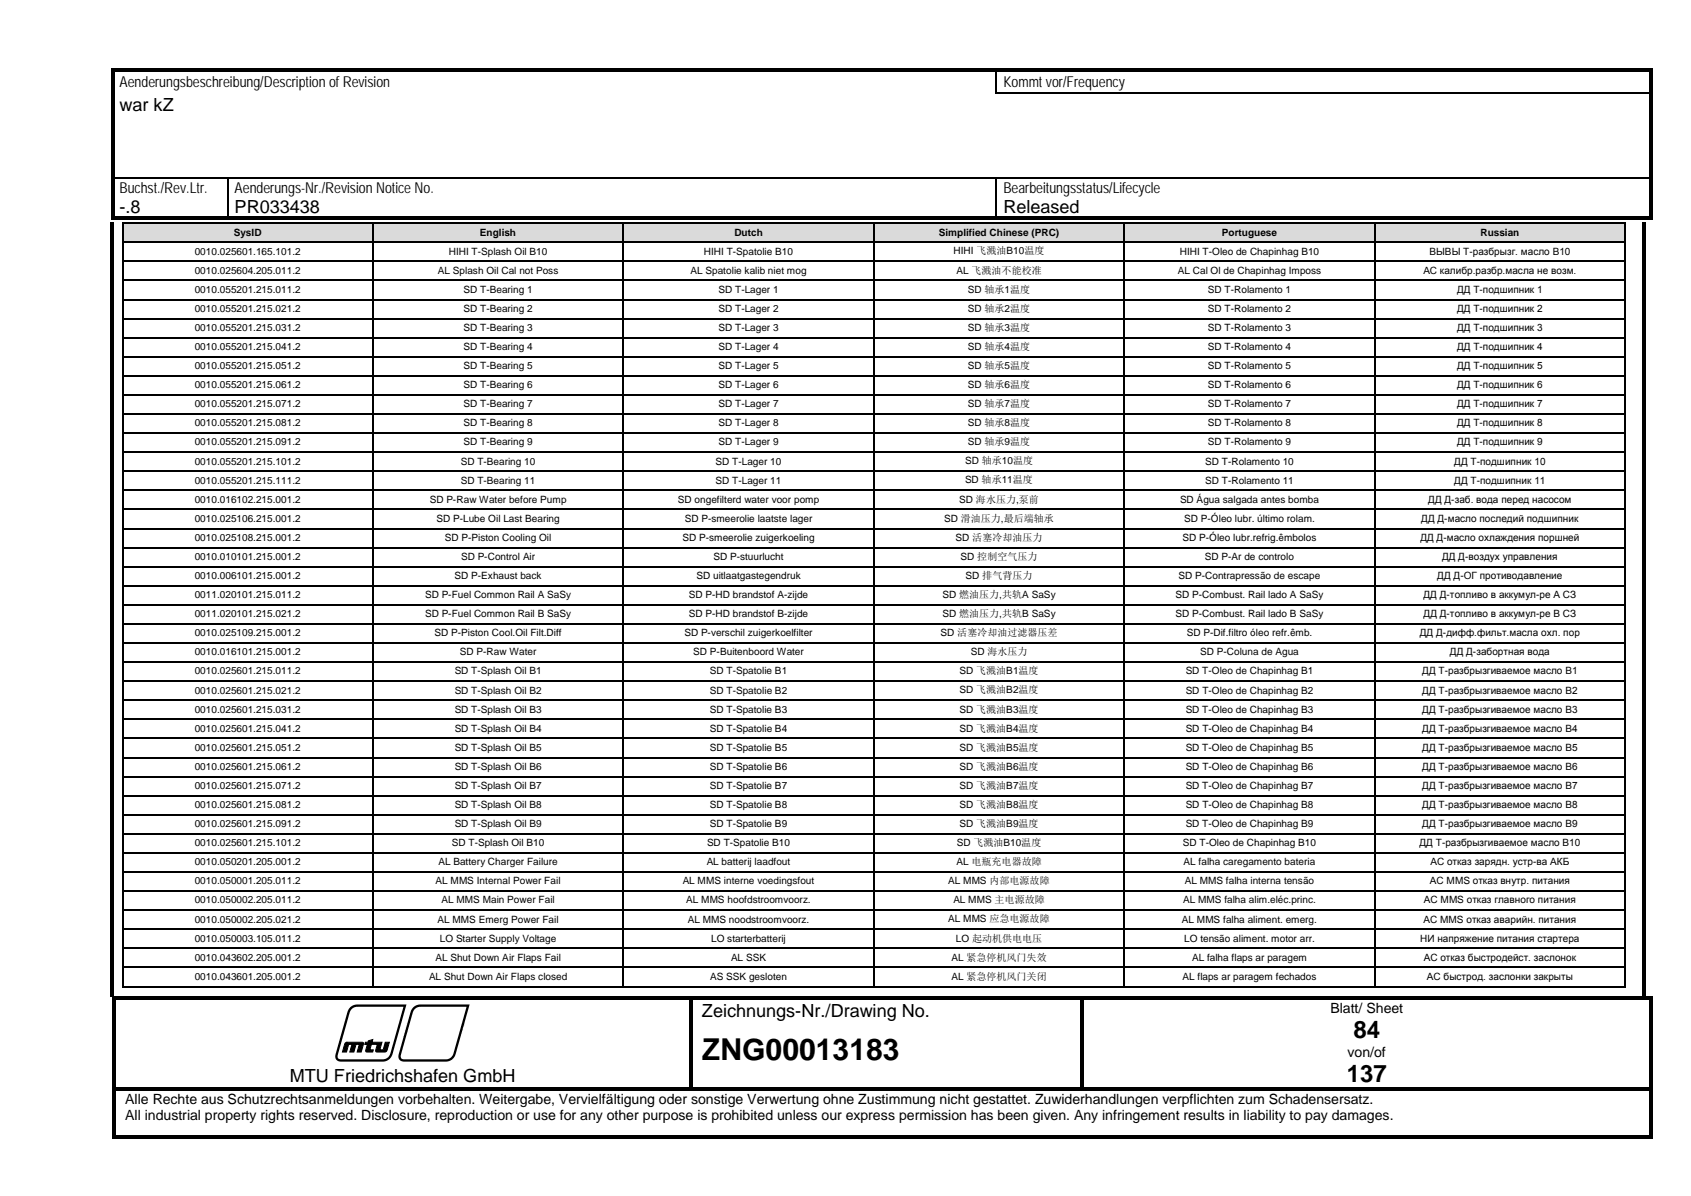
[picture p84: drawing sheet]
<svg xmlns="http://www.w3.org/2000/svg" width="297mm" height="210mm" viewBox="0 0 297 210" stroke-linecap="round" stroke-linejoin="round" font-family="sans-serif">
<defs><g id="words">
<text font-size="5.3" x="123.3" y="186.2">ZNG00013183</text>
<g font-size="4.2">
<text x="237.7" y="182.4">84</text>
<text x="236.5" y="190.1">137</text>
</g>
<g font-size="3.2">
<text x="21" y="19.5">war kZ</text>
<text x="21" y="37.4">-.8</text>
<text x="41.2" y="37.4">PR033438</text>
<text x="176.2" y="37.4">Released</text>
<text x="123.3" y="178.5">Zeichnungs-Nr./Drawing No.</text>
<text x="50.9" y="190">MTU Friedrichshafen GmbH</text>
</g>
<g font-size="2.6">
<text x="21" y="15.3">Aenderungsbeschreibung/Descriptionof Revision</text>
<text x="176.2" y="15.3">Kommt vor/Frequency</text>
<text x="21" y="33.9">Buchst./Rev.Ltr.</text>
<text x="41.2" y="33.9">Aenderungs-Nr./RevisionNotice No.</text>
<text x="176.2" y="33.9">Bearbeitungsstatus/Lifecycle</text>
</g>
<g font-size="2.5">
<text x="233.7" y="177.8">Blatt/ Sheet</text>
<text x="236.7" y="185.5">von/of</text>
<text x="22" y="193.8">Alle Rechte aus Schutzrechtsanmeldungen vorbehalten. Weitergabe, Vervielfältigung oder sonstige Verwertung ohne Zustimmung nicht gestattet. Zuwiderhandlungen verpflichten zum Schadensersatz.</text>
<text x="22" y="196.6">All industrial property rights reserved. Disclosure, reproduction or use for any other purpose is prohibited unless our express permission has been given. Any infringement results in liability to pay damages.</text>
</g>
<g font-size="1.8">
<text x="41.1" y="41.4">SysID</text>
<text x="84.3" y="41.4">English</text>
<text x="129" y="41.4">Dutch</text>
<text x="164.9" y="41.4">Simplified Chinese (PRC)</text>
<text x="214.6" y="41.4">Portuguese</text>
<text x="260" y="41.4">Russian</text>
<text x="34.2" y="44.7">0010.025601.165.101.2</text>
<text x="78.8" y="44.7">HIHI T-Splash Oil B10</text>
<text x="123.6" y="44.7">HIHI T-Spatolie B10</text>
<text x="167.5" y="44.7">HIHI 飞溅油B10温度</text>
<text x="207.2" y="44.7">HIHI T-Oleo de Chapinhag B10</text>
<text x="251.1" y="44.7">ВЫВЫ Т-разбрызг. масло В10</text>
<text x="34.2" y="48">0010.025604.205.011.2</text>
<text x="34.2" y="51.4">0010.055201.215.011.2</text>
<text x="76.9" y="48">AL Splash Oil Cal not Poss</text>
<text x="81.4" y="51.4">SD T-Bearing 1</text>
<text x="121.3" y="48">AL Spatolie kalib niet mog</text>
<text x="126.2" y="51.4">SD T-Lager 1</text>
<text x="168" y="48">AL 飞溅油不能校准</text>
<text x="170" y="51.4">SD 轴承1温度</text>
<text x="206.9" y="48">AL Cal Ol de Chapinhag Imposs</text>
<text x="212.2" y="51.4">SD T-Rolamento 1</text>
<text x="250" y="48">АС калибр.разбр.масла не возм.</text>
<text x="255.9" y="51.4">ДД Т-подшипник 1</text>
<text x="34.2" y="54.8">0010.055201.215.021.2</text>
<text x="34.2" y="58.1">0010.055201.215.031.2</text>
<text x="81.4" y="58.1">SD T-Bearing 3</text>
<text x="81.4" y="54.8">SD T-Bearing 2</text>
<text x="126.2" y="58.1">SD T-Lager 3</text>
<text x="126.2" y="54.8">SD T-Lager 2</text>
<text x="170" y="58.1">SD 轴承3温度</text>
<text x="170" y="54.7">SD 轴承2温度</text>
<text x="212.2" y="58.1">SD T-Rolamento 3</text>
<text x="212.2" y="54.8">SD T-Rolamento 2</text>
<text x="255.9" y="58.1">ДД Т-подшипник 3</text>
<text x="255.9" y="54.8">ДД Т-подшипник 2</text>
<text x="34.2" y="61.5">0010.055201.215.041.2</text>
<text x="34.2" y="64.8">0010.055201.215.051.2</text>
<text x="81.4" y="64.8">SD T-Bearing 5</text>
<text x="81.4" y="61.5">SD T-Bearing 4</text>
<text x="126.2" y="64.8">SD T-Lager 5</text>
<text x="126.2" y="61.5">SD T-Lager 4</text>
<text x="170" y="64.8">SD 轴承5温度</text>
<text x="170" y="61.4">SD 轴承4温度</text>
<text x="212.2" y="64.8">SD T-Rolamento 5</text>
<text x="212.2" y="61.5">SD T-Rolamento 4</text>
<text x="255.9" y="64.8">ДД Т-подшипник 5</text>
<text x="255.9" y="61.5">ДД Т-подшипник 4</text>
<text x="34.2" y="68.2">0010.055201.215.061.2</text>
<text x="34.2" y="71.5">0010.055201.215.071.2</text>
<text x="81.4" y="71.5">SD T-Bearing 7</text>
<text x="81.4" y="68.2">SD T-Bearing 6</text>
<text x="126.2" y="71.5">SD T-Lager 7</text>
<text x="126.2" y="68.2">SD T-Lager 6</text>
<text x="170" y="71.5">SD 轴承7温度</text>
<text x="170" y="68.1">SD 轴承6温度</text>
<text x="212.2" y="71.5">SD T-Rolamento 7</text>
<text x="212.2" y="68.2">SD T-Rolamento 6</text>
<text x="255.9" y="71.5">ДД Т-подшипник 7</text>
<text x="255.9" y="68.2">ДД Т-подшипник 6</text>
<text x="34.2" y="74.9">0010.055201.215.081.2</text>
<text x="81.4" y="74.9">SD T-Bearing 8</text>
<text x="126.2" y="74.9">SD T-Lager 8</text>
<text x="170" y="74.8">SD 轴承8温度</text>
<text x="212.2" y="74.9">SD T-Rolamento 8</text>
<text x="255.9" y="74.9">ДД Т-подшипник 8</text>
<text x="34.2" y="78.2">0010.055201.215.091.2</text>
<text x="34.2" y="81.6">0010.055201.215.101.2</text>
<text x="80.9" y="81.6">SD T-Bearing 10</text>
<text x="81.4" y="78.2">SD T-Bearing 9</text>
<text x="125.7" y="81.6">SD T-Lager 10</text>
<text x="126.2" y="78.2">SD T-Lager 9</text>
<text x="169.5" y="81.6">SD 轴承10温度</text>
<text x="170" y="78.2">SD 轴承9温度</text>
<text x="211.7" y="81.6">SD T-Rolamento 10</text>
<text x="212.2" y="78.2">SD T-Rolamento 9</text>
<text x="255.4" y="81.6">ДД Т-подшипник 10</text>
<text x="255.9" y="78.2">ДД Т-подшипник 9</text>
<text x="34.2" y="84.9">0010.055201.215.111.2</text>
<text x="34.2" y="88.3">0010.016102.215.001.2</text>
<text x="75.5" y="88.3">SD P-Raw Water before Pump</text>
<text x="80.9" y="84.9">SD T-Bearing 11</text>
<text x="119.1" y="88.3">SD ongefilterd water voor pomp</text>
<text x="125.7" y="84.9">SD T-Lager 11</text>
<text x="168.5" y="88.2">SD 海水压力,泵前</text>
<text x="169.5" y="84.9">SD 轴承11温度</text>
<text x="207.3" y="88.3">SD Água salgada antes bomba</text>
<text x="211.7" y="84.9">SD T-Rolamento 11</text>
<text x="250.9" y="88.3">ДД Д-заб. вода перед насосом</text>
<text x="255.4" y="84.9">ДД Т-подшипник 11</text>
<text x="34.2" y="91.6">0010.025106.215.001.2</text>
<text x="34.2" y="95">0010.025108.215.001.2</text>
<text x="76.7" y="91.6">SD P-Lube Oil Last Bearing</text>
<text x="78.1" y="95">SD P-Piston Cooling Oil</text>
<text x="119.9" y="95">SD P-smeerolie zuigerkoeling</text>
<text x="120.3" y="91.6">SD P-smeerolie laatste lager</text>
<text x="165.8" y="91.6">SD 滑油压力,最后端轴承</text>
<text x="167.9" y="95">SD 活塞冷却油压力</text>
<text x="207.7" y="95">SD P-Óleo lubr.refrig.êmbolos</text>
<text x="208" y="91.6">SD P-Óleo lubr. último rolam.</text>
<text x="249.5" y="95">ДД Д-масло охлаждения поршней</text>
<text x="249.6" y="91.6">ДД Д-масло последий подшипник</text>
<text x="34.2" y="98.3">0010.010101.215.001.2</text>
<text x="34.2" y="101.7">0010.006101.215.001.2</text>
<text x="79.8" y="101.7">SD P-Exhaust back</text>
<text x="81" y="98.3">SD P-Control Air</text>
<text x="122.3" y="101.7">SD uitlaatgastegendruk</text>
<text x="125.3" y="98.3">SD P-stuurlucht</text>
<text x="168.7" y="98.3">SD 控制空气压力</text>
<text x="169.6" y="101.7">SD 排气背压力</text>
<text x="207" y="101.7">SD P-Contrapressão de escape</text>
<text x="211.6" y="98.3">SD P-Ar de controlo</text>
<text x="252.5" y="101.7">ДД Д-ОГ противодавление</text>
<text x="253.3" y="98.3">ДД Д-воздух управления</text>
<text x="34.2" y="105">0011.020101.215.011.2</text>
<text x="74.7" y="105">SD P-Fuel Common Rail A SaSy</text>
<text x="121" y="105">SD P-HD brandstof A-zijde</text>
<text x="165.5" y="105">SD 燃油压力,共轨A SaSy</text>
<text x="206.5" y="105">SD P-Combust. Rail lado A SaSy</text>
<text x="250" y="105">ДД Д-топливо в аккумул-ре А СЗ</text>
<text x="34.2" y="108.4">0011.020101.215.021.2</text>
<text x="34.2" y="111.7">0010.025109.215.001.2</text>
<text x="74.7" y="108.4">SD P-Fuel Common Rail B SaSy</text>
<text x="76.3" y="111.7">SD P-Piston Cool.Oil Filt.Diff</text>
<text x="120.2" y="111.7">SD P-verschil zuigerkoelfilter</text>
<text x="121" y="108.4">SD P-HD brandstof B-zijde</text>
<text x="165.2" y="111.7">SD 活塞冷却油过滤器压差</text>
<text x="165.5" y="108.4">SD 燃油压力,共轨B SaSy</text>
<text x="206.5" y="108.4">SD P-Combust. Rail lado B SaSy</text>
<text x="208.4" y="111.7">SD P-Dif.filtro óleo refr.êmb.</text>
<text x="249.4" y="111.7">ДД Д-дифф.фильт.масла охл. пор</text>
<text x="250" y="108.4">ДД Д-топливо в аккумул-ре В СЗ</text>
<text x="34.2" y="115.1">0010.016101.215.001.2</text>
<text x="34.2" y="118.4">0010.025601.215.011.2</text>
<text x="79.9" y="118.4">SD T-Splash Oil B1</text>
<text x="80.8" y="115.1">SD P-Raw Water</text>
<text x="121.8" y="115.1">SD P-Buitenboord Water</text>
<text x="124.7" y="118.4">SD T-Spatolie B1</text>
<text x="168.5" y="118.4">SD 飞溅油B1温度</text>
<text x="170.5" y="115.1">SD 海水压力</text>
<text x="208.3" y="118.4">SD T-Oleo de Chapinhag B1</text>
<text x="210.8" y="115.1">SD P-Coluna de Agua</text>
<text x="249.8" y="118.4">ДД Т-разбрызгиваемое масло В1</text>
<text x="254.7" y="115.1">ДД Д-забортная вода</text>
<text x="34.2" y="121.8">0010.025601.215.021.2</text>
<text x="34.2" y="125.1">0010.025601.215.031.2</text>
<text x="79.9" y="121.8">SD T-Splash Oil B2</text>
<text x="79.9" y="125.1">SD T-Splash Oil B3</text>
<text x="124.7" y="125.1">SD T-Spatolie B3</text>
<text x="124.7" y="121.8">SD T-Spatolie B2</text>
<text x="168.5" y="125.1">SD 飞溅油B3温度</text>
<text x="168.5" y="121.8">SD 飞溅油B2温度</text>
<text x="208.3" y="125.1">SD T-Oleo de Chapinhag B3</text>
<text x="208.3" y="121.8">SD T-Oleo de Chapinhag B2</text>
<text x="249.8" y="125.1">ДД Т-разбрызгиваемое масло В3</text>
<text x="249.8" y="121.8">ДД Т-разбрызгиваемое масло В2</text>
<text x="34.2" y="128.5">0010.025601.215.041.2</text>
<text x="34.2" y="131.8">0010.025601.215.051.2</text>
<text x="79.9" y="128.5">SD T-Splash Oil B4</text>
<text x="79.9" y="131.8">SD T-Splash Oil B5</text>
<text x="124.7" y="131.8">SD T-Spatolie B5</text>
<text x="124.7" y="128.5">SD T-Spatolie B4</text>
<text x="168.5" y="131.8">SD 飞溅油B5温度</text>
<text x="168.5" y="128.5">SD 飞溅油B4温度</text>
<text x="208.3" y="131.8">SD T-Oleo de Chapinhag B5</text>
<text x="208.3" y="128.5">SD T-Oleo de Chapinhag B4</text>
<text x="249.8" y="131.8">ДД Т-разбрызгиваемое масло В5</text>
<text x="249.8" y="128.5">ДД Т-разбрызгиваемое масло В4</text>
<text x="34.2" y="135.2">0010.025601.215.061.2</text>
<text x="79.9" y="135.2">SD T-Splash Oil B6</text>
<text x="124.7" y="135.2">SD T-Spatolie B6</text>
<text x="168.5" y="135.2">SD 飞溅油B6温度</text>
<text x="208.3" y="135.2">SD T-Oleo de Chapinhag B6</text>
<text x="249.8" y="135.2">ДД Т-разбрызгиваемое масло В6</text>
<text x="34.2" y="138.5">0010.025601.215.071.2</text>
<text x="34.2" y="141.9">0010.025601.215.081.2</text>
<text x="79.9" y="141.9">SD T-Splash Oil B8</text>
<text x="79.9" y="138.5">SD T-Splash Oil B7</text>
<text x="124.7" y="138.5">SD T-Spatolie B7</text>
<text x="124.7" y="141.9">SD T-Spatolie B8</text>
<text x="168.5" y="138.5">SD 飞溅油B7温度</text>
<text x="168.5" y="141.9">SD 飞溅油B8温度</text>
<text x="208.3" y="138.5">SD T-Oleo de Chapinhag B7</text>
<text x="208.3" y="141.9">SD T-Oleo de Chapinhag B8</text>
<text x="249.8" y="138.5">ДД Т-разбрызгиваемое масло В7</text>
<text x="249.8" y="141.9">ДД Т-разбрызгиваемое масло В8</text>
<text x="34.2" y="145.2">0010.025601.215.091.2</text>
<text x="34.2" y="148.6">0010.025601.215.101.2</text>
<text x="79.4" y="148.6">SD T-Splash Oil B10</text>
<text x="79.9" y="145.2">SD T-Splash Oil B9</text>
<text x="124.2" y="148.6">SD T-Spatolie B10</text>
<text x="124.7" y="145.2">SD T-Spatolie B9</text>
<text x="168" y="148.6">SD 飞溅油B10温度</text>
<text x="168.5" y="145.2">SD 飞溅油B9温度</text>
<text x="207.8" y="148.6">SD T-Oleo de Chapinhag B10</text>
<text x="208.3" y="145.2">SD T-Oleo de Chapinhag B9</text>
<text x="249.3" y="148.6">ДД Т-разбрызгиваемое масло В10</text>
<text x="249.8" y="145.2">ДД Т-разбрызгиваемое масло В9</text>
<text x="34.2" y="152">0010.050201.205.001.2</text>
<text x="34.2" y="155.3">0010.050001.205.011.2</text>
<text x="76.5" y="155.3">AL MMS Internal Power Fail</text>
<text x="77" y="152">AL Battery Charger Failure</text>
<text x="119.9" y="155.3">AL MMS interne voedingsfout</text>
<text x="124.1" y="152">AL batterij laadfout</text>
<text x="166.6" y="155.3">AL MMS 内部电源故障</text>
<text x="168" y="151.9">AL 电瓶充电器故障</text>
<text x="207.9" y="152">AL falha caregamento bateria</text>
<text x="208.1" y="155.3">AL MMS falha interna tensão</text>
<text x="251.2" y="155.3">АС MMS отказ внутр. питания</text>
<text x="251.2" y="152">АС отказ зарядн. устр-ва АКБ</text>
<text x="34.2" y="158.6">0010.050002.205.011.2</text>
<text x="77.6" y="158.6">AL MMS Main Power Fail</text>
<text x="120.5" y="158.6">AL MMS hoofdstroomvoorz.</text>
<text x="166.6" y="162">AL MMS 应急电源故障</text>
<text x="167.4" y="158.6">AL MMS 主电源故障</text>
<text x="207.8" y="158.6">AL MMS falha alim.eléc.princ.</text>
<text x="250.1" y="158.6">АС MMS отказ главного питания</text>
<text x="34.2" y="162">0010.050002.205.021.2</text>
<text x="34.2" y="165.4">0010.050003.105.011.2</text>
<text x="76.9" y="162">AL MMS Emerg Power Fail</text>
<text x="77.3" y="165.4">LO Starter Supply Voltage</text>
<text x="120.8" y="162">AL MMS noodstroomvoorz.</text>
<text x="124.9" y="165.4">LO starterbatterij</text>
<text x="167.9" y="165.3">LO 起动机供电电压</text>
<text x="207.6" y="162">AL MMS falha aliment. emerg.</text>
<text x="208" y="165.4">LO tensão aliment. motor arr.</text>
<text x="249.4" y="165.4">НИ напряжение питания стартера</text>
<text x="250" y="162">АС MMS отказ аварийн. питания</text>
<text x="34.2" y="168.7">0010.043602.205.001.2</text>
<text x="34.2" y="172.1">0010.043601.205.001.2</text>
<text x="75.4" y="172.1">AL Shut Down Air Flaps closed</text>
<text x="76.5" y="168.7">AL Shut Down Air Flaps Fail</text>
<text x="124.7" y="172.1">AS SSK gesloten</text>
<text x="128.4" y="168.7">AL SSK</text>
<text x="167.1" y="172">AL 紧急停机风门关闭</text>
<text x="167.1" y="168.7">AL 紧急停机风门失效</text>
<text x="207.7" y="172.1">AL flaps ar paragem fechados</text>
<text x="209.4" y="168.7">AL falha flaps ar paragem</text>
<text x="250.1" y="168.7">АС отказ быстродейст. заслонок</text>
<text x="250.6" y="172.1">АС быстрод. заслонки закрыты</text>
</g>
</g></defs>
<g fill="#000">
<path d="M19.5 12h.6v.5h-.6z" fill-rule="evenodd"/>
<path d="M19.5 12h.6v.5h-.6z" fill-rule="evenodd"/>
<path d="M19.5 12.5h.6v3.7h-.6z" fill-rule="evenodd"/>
<path d="M19.5 16.2h.6v.3h-.6z" fill-rule="evenodd"/>
<path d="M20.1 12h154.8v.5h-154.8z" fill-rule="evenodd"/>
<path d="M174.9 12h.5v.5h-.5z" fill-rule="evenodd"/>
<path d="M175.4 12h24.6v.5h-24.6z" fill-rule="evenodd"/>
<path d="M200 12h.6v.5h-.6z" fill-rule="evenodd"/>
<path d="M200.6 12h89.2v.5h-89.2z" fill-rule="evenodd"/>
<path d="M289.8 12h.5v.5h-.5z" fill-rule="evenodd"/>
<path d="M289.8 12h.5v.5h-.5z" fill-rule="evenodd"/>
<path d="M289.8 12.5h.5v3.7h-.5z" fill-rule="evenodd"/>
<path d="M289.8 16.2h.5v.3h-.5z" fill-rule="evenodd"/>
<path d="M19.5 16.5h.6v3.7h-.6z" fill-rule="evenodd"/>
<path d="M19.5 20.2h.6v3.6h-.6z" fill-rule="evenodd"/>
<path d="M19.5 23.8h.6v3.7h-.6z" fill-rule="evenodd"/>
<path d="M19.5 27.5h.6v3.6h-.6z" fill-rule="evenodd"/>
<path d="M19.5 31.4h.6v3h-.6z" fill-rule="evenodd"/>
<path d="M19.5 34.4h.6v3.7h-.6z" fill-rule="evenodd"/>
<path d="M19.5 38.1h.6v.5h-.6z" fill-rule="evenodd"/>
<path d="M19.5 38.1h.6v.5h-.6z" fill-rule="evenodd"/>
<path d="M20.1 38.1h19.8v.5h-19.8z" fill-rule="evenodd"/>
<path d="M39.9 38.1h.5v.5h-.5z" fill-rule="evenodd"/>
<path d="M40.4 38.1h134.5v.5h-134.5z" fill-rule="evenodd"/>
<path d="M174.9 38.1h.5v.5h-.5z" fill-rule="evenodd"/>
<path d="M175.4 38.1h114.4v.5h-114.4z" fill-rule="evenodd"/>
<path d="M289.8 16.5h.5v3.7h-.5z" fill-rule="evenodd"/>
<path d="M289.8 20.2h.5v3.6h-.5z" fill-rule="evenodd"/>
<path d="M289.8 23.8h.5v3.7h-.5z" fill-rule="evenodd"/>
<path d="M289.8 27.5h.5v3.6h-.5z" fill-rule="evenodd"/>
<path d="M289.8 31.4h.5v3h-.5z" fill-rule="evenodd"/>
<path d="M289.8 34.4h.5v3.7h-.5z" fill-rule="evenodd"/>
<path d="M289.8 38.1h.5v.5h-.5z" fill-rule="evenodd"/>
<path d="M289.8 38.1h.5v.5h-.5z" fill-rule="evenodd"/>
<path d="M19.8 175h.5v.5h-.5z" fill-rule="evenodd"/>
<path d="M19.8 175h.5v.5h-.5z" fill-rule="evenodd"/>
<path d="M20.3 175h100.8v.5h-100.8z" fill-rule="evenodd"/>
<path d="M121.1 175h.5v.5h-.5z" fill-rule="evenodd"/>
<path d="M121.6 175h68.2v.5h-68.2z" fill-rule="evenodd"/>
<path d="M189.8 175h.6v.5h-.6z" fill-rule="evenodd"/>
<path d="M190.4 175h99.4v.5h-99.4z" fill-rule="evenodd"/>
<path d="M289.8 175h.5v.5h-.5z" fill-rule="evenodd"/>
<path d="M289.8 175h.5v.5h-.5z" fill-rule="evenodd"/>
<path d="M19.8 175.5h.5v15.4h-.5z" fill-rule="evenodd"/>
<path d="M19.8 190.9h.5v.6h-.5z" fill-rule="evenodd"/>
<path d="M19.8 191.5h.5v8h-.5z" fill-rule="evenodd"/>
<path d="M20.3 190.9h100.8v.6h-100.8z" fill-rule="evenodd"/>
<path d="M121.1 175.5h.5v15.4h-.5z" fill-rule="evenodd"/>
<path d="M121.1 190.9h.5v.6h-.5z" fill-rule="evenodd"/>
<path d="M121.6 190.9h68.2v.6h-68.2z" fill-rule="evenodd"/>
<path d="M189.8 175.5h.6v15.4h-.6z" fill-rule="evenodd"/>
<path d="M189.8 190.9h.6v.6h-.6z" fill-rule="evenodd"/>
<path d="M190.4 190.9h99.4v.6h-99.4z" fill-rule="evenodd"/>
<path d="M289.8 175.5h.5v15.4h-.5z" fill-rule="evenodd"/>
<path d="M289.8 190.9h.5v.6h-.5z" fill-rule="evenodd"/>
<path d="M289.8 191.5h.5v8h-.5z" fill-rule="evenodd"/>
<path d="M19.8 199.5h.5v.5h-.5z" fill-rule="evenodd"/>
<path d="M19.8 199.5h.5v.5h-.5z" fill-rule="evenodd"/>
<path d="M20.3 199.5h269.5v.5h-269.5z" fill-rule="evenodd"/>
<path d="M289.8 199.5h.5v.5h-.5z" fill-rule="evenodd"/>
<path d="M289.8 199.5h.5v.5h-.5z" fill-rule="evenodd"/>
</g>
<path d="M175 12.5v3.7M20.1 31.3h19.8M40 31.4v6.7M40.1 31.3h134.8M175 31.4v6.7M175.2 31.3h114.6" fill="none" stroke="#000" stroke-width=".25"/>
<path d="M174.9 16.3h25.1M200.4 16.3h89.4" fill="none" stroke="#000" stroke-width=".34"/>
<g fill="#000">
<path d="M200 16.2h.4v.3h-.4zM19.5 31.1h.6v.3h-.6zM39.9 31.4h.2zM39.9 31.1h.2v.3h-.2zM174.9 31.4h.3zM174.9 31.1h.3v.3h-.3zM289.8 31.1h.5v.3h-.5zM60.6 183.2l.3-.2h2.2a.47 .47 0 0 1 .6 .1 .47 .47 0 0 1 .1 .6l-.4 1h-.7l.4-1.3h-.6l-.3 1.3h-.8l.4-1.3h-.6l-.3 1.3h-.8zM64.2 183h.4l.1-.2 .8-.3-.2 .5h1.8l-.4 1.4h.6l.4-1.4h.7l-.1 .4a1.4 1.4 0 0 1-.7 1.3h-1a.44 .44 0 0 1-.6-.3l.3-1h-1.1l-.2 1h.6l-.1 .3h-.5a.51 .51 0 0 1-.8-.3l.3-1h-.4z"/>
<path d="M61.5 176.9l.6-.4 .6-.1h8.7l-2.4 8.6a2.24 2.24 0 0 1-2.7 1.4h-6.4a1.06 1.06 0 0 1-1-.6 1.06 1.06 0 0 1 .2-1.1l1.9-6.9zM61.8 177.2l-.4 .7-2 7.2a.69 .69 0 0 0 .1 .8 .69 .69 0 0 0 .8 .1h6.9a1.38 1.38 0 0 0 1.4-1.1l2.3-8.1h-8.2z"/>
<path d="M72.6 176.9l.6-.4 .6-.1h8.7l-2.5 8.6a2.21 2.21 0 0 1-2.6 1.4h-6.4a1.06 1.06 0 0 1-1-.6 1.06 1.06 0 0 1 .1-1.1l2-7.1zM72.9 177.2l-.4 .7-2 7.2a.69 .69 0 0 0 .1 .8 .69 .69 0 0 0 .8 .1h6.9a1.38 1.38 0 0 0 1.4-1.1l2.2-8.1h-8.1z"/>
</g>
<path d="M60.6 183.2l.3-.2h2.2a.47 .47 0 0 1 .6 .1 .47 .47 0 0 1 .1 .6l-.4 1h-.7l.4-1.3h-.6l-.3 1.3h-.8l.4-1.3h-.6l-.3 1.3h-.8zM64.2 183h.4l.1-.2 .8-.3-.2 .5h1.8l-.4 1.4h.6l.4-1.4h.7l-.1 .4a1.4 1.4 0 0 1-.7 1.3h-1a.44 .44 0 0 1-.6-.3l.3-1h-1.1l-.2 1h.6l-.1 .3h-.5a.51 .51 0 0 1-.8-.3l.3-1h-.4z" fill="none" stroke="#000" stroke-width=".18"/>
<g fill="#dadada">
<path d="M21.7 39.4h43.6v3h-43.6z" fill-rule="evenodd"/>
<path d="M22.1 39.7h42.9v2.3h-42.9z" fill-rule="evenodd"/>
<path d="M65.7 39.4h43.6v3h-43.6z" fill-rule="evenodd"/>
<path d="M66 39.7h43v2.3h-43z" fill-rule="evenodd"/>
<path d="M109.7 39.4h43.6v3h-43.6z" fill-rule="evenodd"/>
<path d="M110 39.7h43v2.3h-43z" fill-rule="evenodd"/>
<path d="M153.7 39.4h43.6v3h-43.6z" fill-rule="evenodd"/>
<path d="M154 39.7h43v2.3h-43z" fill-rule="evenodd"/>
<path d="M197.7 39.4h43.6v3h-43.6z" fill-rule="evenodd"/>
<path d="M198 39.7h42.9v2.3h-42.9z" fill-rule="evenodd"/>
<path d="M241.7 39.4h43.6v3h-43.6z" fill-rule="evenodd"/>
</g>
<path d="M242 39.7h42.9v2.3h-42.9z" fill="#dadada"/>
<g fill="#000">
<path d="M21.4 39h.3v.4h-.3zM21.4 39h.3v.3h-.3zM65.3 39.3l.4 .1zM65.3 39h.4v.3h-.4zM109.3 39.3l.4 .1zM109.3 39h.4v.3h-.4zM153.3 39.3l.4 .1zM153.3 39h.4v.3h-.4zM197.3 39.3l.4 .1zM197.3 39h.4v.3h-.4zM241.3 39.3l.3 .1zM241.3 39h.3v.3h-.3z"/>
<path d="M285.3 39h.3v.4h-.3zM285.3 39h.3v.3h-.3zM21.4 42.4h.3v.3h-.3zM21.4 45.7h.3v.4h-.3zM21.4 49.1h.3v.3h-.3zM21.4 52.4h.3v.4h-.3zM21.4 55.8h.3v.3h-.3zM21.4 59.1h.3v.4h-.3zM65.3 42.4h.4v.3h-.4zM65.3 45.7h.4v.4h-.4zM65.3 49.1h.4v.3h-.4zM65.3 52.4h.4v.4h-.4z"/>
<path d="M65.3 55.8h.4v.3h-.4zM65.3 59.1h.4v.4h-.4zM109.3 42.4h.4v.3h-.4zM109.3 45.7h.4v.4h-.4zM109.3 49.1h.4v.3h-.4zM109.3 52.4h.4v.4h-.4zM109.3 55.8h.4v.3h-.4zM109.3 59.1h.4v.4h-.4zM153.3 42.4h.4v.3h-.4zM153.3 45.7h.4v.4h-.4zM153.3 49.1h.4v.3h-.4zM153.3 52.4h.4v.4h-.4z"/>
<path d="M153.3 55.8h.4v.3h-.4zM153.3 59.1h.4v.4h-.4zM197.3 42.4h.4v.3h-.4zM197.3 45.7h.4v.4h-.4zM197.3 49.1h.4v.3h-.4zM197.3 52.4h.4v.4h-.4zM197.3 55.8h.4v.3h-.4zM197.3 59.1h.4v.4h-.4zM241.3 42.4h.3v.3h-.3zM241.3 45.7h.3v.4h-.3zM241.3 49.1h.3v.3h-.3zM241.3 52.4h.3v.4h-.3z"/>
<path d="M241.3 55.8h.3v.3h-.3zM241.3 59.1h.3v.4h-.3zM285.3 42.4h.3v.3h-.3zM285.3 45.7h.3v.4h-.3zM285.3 49.1h.3v.3h-.3zM285.3 52.4h.3v.4h-.3zM285.3 55.8h.3v.3h-.3zM285.3 59.1h.3v.4h-.3zM21.4 62.5h.3v.3h-.3zM21.4 65.8h.3v.4h-.3zM21.4 69.2h.3v.3h-.3zM21.4 72.5h.3v.4h-.3z"/>
<path d="M21.4 75.9h.3v.3h-.3zM21.4 79.2h.3v.4h-.3zM65.3 62.5h.4v.3h-.4zM65.3 65.8h.4v.4h-.4zM65.3 69.2h.4v.3h-.4zM65.3 72.5h.4v.4h-.4zM65.3 75.9h.4v.3h-.4zM65.3 79.2h.4v.4h-.4zM109.3 62.5h.4v.3h-.4zM109.3 65.8h.4v.4h-.4zM109.3 69.2h.4v.3h-.4zM109.3 72.5h.4v.4h-.4z"/>
<path d="M109.3 75.9h.4v.3h-.4zM109.3 79.2h.4v.4h-.4zM153.3 62.5h.4v.3h-.4zM153.3 65.8h.4v.4h-.4zM153.3 69.2h.4v.3h-.4zM153.3 72.5h.4v.4h-.4zM153.3 75.9h.4v.3h-.4zM153.3 79.2h.4v.4h-.4zM197.3 62.5h.4v.3h-.4zM197.3 65.8h.4v.4h-.4zM197.3 69.2h.4v.3h-.4zM197.3 72.5h.4v.4h-.4z"/>
<path d="M197.3 75.9h.4v.3h-.4zM197.3 79.2h.4v.4h-.4zM241.3 62.5h.3v.3h-.3zM241.3 65.8h.3v.4h-.3zM241.3 69.2h.3v.3h-.3zM241.3 72.5h.3v.4h-.3zM241.3 75.9h.3v.3h-.3zM241.3 79.2h.3v.4h-.3zM285.3 62.5h.3v.3h-.3zM285.3 65.8h.3v.4h-.3zM285.3 69.2h.3v.3h-.3zM285.3 72.5h.3v.4h-.3z"/>
<path d="M285.3 75.9h.3v.3h-.3zM285.3 79.2h.3v.4h-.3zM21.4 82.6h.3v.4h-.3zM21.4 85.9h.3v.4h-.3zM21.4 89.3h.3v.3h-.3zM21.4 92.6h.3v.4h-.3zM21.4 96h.3v.4h-.3zM21.4 99.3h.3v.4h-.3zM65.3 82.6h.4v.4h-.4zM65.3 85.9h.4v.4h-.4zM65.3 89.3h.4v.3h-.4zM65.3 92.6h.4v.4h-.4z"/>
<path d="M65.3 96h.4v.4h-.4zM65.3 99.3h.4v.4h-.4zM109.3 82.6h.4v.4h-.4zM109.3 85.9h.4v.4h-.4zM109.3 89.3h.4v.3h-.4zM109.3 92.6h.4v.4h-.4zM109.3 96h.4v.4h-.4zM109.3 99.3h.4v.4h-.4zM153.3 82.6h.4v.4h-.4zM153.3 85.9h.4v.4h-.4zM153.3 89.3h.4v.3h-.4zM153.3 92.6h.4v.4h-.4z"/>
<path d="M153.3 96h.4v.4h-.4zM153.3 99.3h.4v.4h-.4zM197.3 82.6h.4v.4h-.4zM197.3 85.9h.4v.4h-.4zM197.3 89.3h.4v.3h-.4zM197.3 92.6h.4v.4h-.4zM197.3 96h.4v.4h-.4zM197.3 99.3h.4v.4h-.4zM241.3 82.6h.3v.4h-.3zM241.3 85.9h.3v.4h-.3zM241.3 89.3h.3v.3h-.3zM241.3 92.6h.3v.4h-.3z"/>
<path d="M241.3 96h.3v.4h-.3zM241.3 99.3h.3v.4h-.3zM285.3 82.6h.3v.4h-.3zM285.3 85.9h.3v.4h-.3zM285.3 89.3h.3v.3h-.3zM285.3 92.6h.3v.4h-.3zM285.3 96h.3v.4h-.3zM285.3 99.3h.3v.4h-.3zM21.4 102.7h.3v.4h-.3zM21.4 106h.3v.4h-.3zM21.4 109.4h.3v.3h-.3zM21.4 112.8h.3v.3h-.3z"/>
<path d="M21.4 116.1h.3v.4h-.3zM21.4 119.4h.3v.4h-.3zM65.3 102.7h.4v.4h-.4zM65.3 106h.4v.4h-.4zM65.3 109.4h.4v.3h-.4zM65.3 112.8h.4v.3h-.4zM65.3 116.1h.4v.4h-.4zM65.3 119.4h.4v.4h-.4zM109.3 102.7h.4v.4h-.4zM109.3 106h.4v.4h-.4zM109.3 109.4h.4v.3h-.4zM109.3 112.8h.4v.3h-.4z"/>
<path d="M109.3 116.1h.4v.4h-.4zM109.3 119.4h.4v.4h-.4zM153.3 102.7h.4v.4h-.4zM153.3 106h.4v.4h-.4zM153.3 109.4h.4v.3h-.4zM153.3 112.8h.4v.3h-.4zM153.3 116.1h.4v.4h-.4zM153.3 119.4h.4v.4h-.4zM197.3 102.7h.4v.4h-.4zM197.3 106h.4v.4h-.4zM197.3 109.4h.4v.3h-.4zM197.3 112.8h.4v.3h-.4z"/>
<path d="M197.3 116.1h.4v.4h-.4zM197.3 119.4h.4v.4h-.4zM241.3 102.7h.3v.4h-.3zM241.3 106h.3v.4h-.3zM241.3 109.4h.3v.3h-.3zM241.3 112.8h.3v.3h-.3zM241.3 116.1h.3v.4h-.3zM241.3 119.4h.3v.4h-.3zM285.3 102.7h.3v.4h-.3zM285.3 106h.3v.4h-.3zM285.3 109.4h.3v.3h-.3zM285.3 112.8h.3v.3h-.3z"/>
<path d="M285.3 116.1h.3v.4h-.3zM285.3 119.4h.3v.4h-.3zM21.4 122.8h.3v.4h-.3zM21.4 126.2h.3v.3h-.3zM21.4 129.5h.3v.4h-.3zM21.4 132.9h.3v.3h-.3zM21.4 136.2h.3v.4h-.3zM21.4 139.6h.3v.3h-.3zM65.3 122.8h.4v.4h-.4zM65.3 126.2h.4v.3h-.4zM65.3 129.5h.4v.4h-.4zM65.3 132.9h.4v.3h-.4z"/>
<path d="M65.3 136.2h.4v.4h-.4zM65.3 139.6h.4v.3h-.4zM109.3 122.8h.4v.4h-.4zM109.3 126.2h.4v.3h-.4zM109.3 129.5h.4v.4h-.4zM109.3 132.9h.4v.3h-.4zM109.3 136.2h.4v.4h-.4zM109.3 139.6h.4v.3h-.4zM153.3 122.8h.4v.4h-.4zM153.3 126.2h.4v.3h-.4zM153.3 129.5h.4v.4h-.4zM153.3 132.9h.4v.3h-.4z"/>
<path d="M153.3 136.2h.4v.4h-.4zM153.3 139.6h.4v.3h-.4zM197.3 122.8h.4v.4h-.4zM197.3 126.2h.4v.3h-.4zM197.3 129.5h.4v.4h-.4zM197.3 132.9h.4v.3h-.4zM197.3 136.2h.4v.4h-.4zM197.3 139.6h.4v.3h-.4zM241.3 122.8h.3v.4h-.3zM241.3 126.2h.3v.3h-.3zM241.3 129.5h.3v.4h-.3zM241.3 132.9h.3v.3h-.3z"/>
<path d="M241.3 136.2h.3v.4h-.3zM241.3 139.6h.3v.3h-.3zM285.3 122.8h.3v.4h-.3zM285.3 126.2h.3v.3h-.3zM285.3 129.5h.3v.4h-.3zM285.3 132.9h.3v.3h-.3zM285.3 136.2h.3v.4h-.3zM285.3 139.6h.3v.3h-.3zM21.4 142.9h.3v.4h-.3zM21.4 146.3h.3v.3h-.3zM21.4 149.6h.3v.4h-.3zM21.4 153h.3v.3h-.3z"/>
<path d="M21.4 156.3h.3v.4h-.3zM65.3 142.9h.4v.4h-.4zM65.3 146.3h.4v.3h-.4zM65.3 149.6h.4v.4h-.4zM65.3 153h.4v.3h-.4zM65.3 156.3h.4v.4h-.4zM109.3 142.9h.4v.4h-.4zM109.3 146.3h.4v.3h-.4zM109.3 149.6h.4v.4h-.4zM109.3 153h.4v.3h-.4zM109.3 156.3h.4v.4h-.4zM153.3 142.9h.4v.4h-.4z"/>
<path d="M153.3 146.3h.4v.3h-.4zM153.3 149.6h.4v.4h-.4zM153.3 153h.4v.3h-.4zM153.3 156.3h.4v.4h-.4zM197.3 142.9h.4v.4h-.4zM197.3 146.3h.4v.3h-.4zM197.3 149.6h.4v.4h-.4zM197.3 153h.4v.3h-.4zM197.3 156.3h.4v.4h-.4zM241.3 142.9h.3v.4h-.3zM241.3 146.3h.3v.3h-.3zM241.3 149.6h.3v.4h-.3z"/>
<path d="M241.3 153h.3v.3h-.3zM241.3 156.3h.3v.4h-.3zM285.3 142.9h.3v.4h-.3zM285.3 146.3h.3v.3h-.3zM285.3 149.6h.3v.4h-.3zM285.3 153h.3v.3h-.3zM285.3 156.3h.3v.4h-.3zM21.4 159.7h.3v.3h-.3zM21.4 163h.3v.4h-.3zM21.4 166.4h.3v.3h-.3zM21.4 169.7h.3v.4h-.3zM21.4 173.1h.3v.3h-.3z"/>
<path d="M65.3 159.7h.4v.3h-.4zM65.3 163h.4v.4h-.4zM65.3 166.4h.4v.3h-.4zM65.3 169.7h.4v.4h-.4zM65.3 173.1h.4v.3h-.4zM109.3 159.7h.4v.3h-.4zM109.3 163h.4v.4h-.4zM109.3 166.4h.4v.3h-.4zM109.3 169.7h.4v.4h-.4zM109.3 173.1h.4v.3h-.4zM153.3 159.7h.4v.3h-.4zM153.3 163h.4v.4h-.4z"/>
<path d="M153.3 166.4h.4v.3h-.4zM153.3 169.7h.4v.4h-.4zM153.3 173.1h.4v.3h-.4zM197.3 159.7h.4v.3h-.4zM197.3 163h.4v.4h-.4zM197.3 166.4h.4v.3h-.4zM197.3 169.7h.4v.4h-.4zM197.3 173.1h.4v.3h-.4zM241.3 159.7h.3v.3h-.3zM241.3 163h.3v.4h-.3zM241.3 166.4h.3v.3h-.3zM241.3 169.7h.3v.4h-.3z"/>
<path d="M241.3 173.1h.3v.3h-.3zM285.3 159.7h.3v.3h-.3zM285.3 163h.3v.4h-.3zM285.3 166.4h.3v.3h-.3zM285.3 169.7h.3v.4h-.3zM285.3 173.1h.3v.3h-.3z"/>
</g>
<g fill="none" stroke="#000" stroke-width=".34">
<path d="M21.5 39.4v3M21.7 39.2h43.6M65.5 39.4v3M65.7 39.2h43.6M109.5 39.4v3M109.7 39.2h43.6M153.5 39.4v3M153.7 39.2h43.6M197.5 39.4v3M197.7 39.2h43.6M241.5 39.4v3M241.6 39.2h43.7"/>
<path d="M285.5 39.4v3M21.5 42.7v3M21.5 46.1v3M21.5 49.4v3M21.5 52.8v3M21.5 56.1v3M21.5 59.5v3M21.7 42.5h43.6M21.7 45.9h43.6M21.7 49.2h43.6M21.7 52.6h43.6M21.7 55.9h43.6"/>
<path d="M21.7 59.3h43.6M65.5 42.7v3M65.5 46.1v3M65.5 49.4v3M65.5 52.8v3M65.5 56.1v3M65.5 59.5v3M65.7 42.5h43.6M65.7 45.9h43.6M65.7 49.2h43.6M65.7 52.6h43.6M65.7 55.9h43.6"/>
<path d="M65.7 59.3h43.6M109.5 42.7v3M109.5 46.1v3M109.5 49.4v3M109.5 52.8v3M109.5 56.1v3M109.5 59.5v3M109.7 42.5h43.6M109.7 45.9h43.6M109.7 49.2h43.6M109.7 52.6h43.6M109.7 55.9h43.6"/>
<path d="M109.7 59.3h43.6M153.5 42.7v3M153.5 46.1v3M153.5 49.4v3M153.5 52.8v3M153.5 56.1v3M153.5 59.5v3M153.7 42.5h43.6M153.7 45.9h43.6M153.7 49.2h43.6M153.7 52.6h43.6M153.7 55.9h43.6"/>
<path d="M153.7 59.3h43.6M197.5 42.7v3M197.5 46.1v3M197.5 49.4v3M197.5 52.8v3M197.5 56.1v3M197.5 59.5v3M197.7 42.5h43.6M197.7 45.9h43.6M197.7 49.2h43.6M197.7 52.6h43.6M197.7 55.9h43.6"/>
<path d="M197.7 59.3h43.6M241.5 42.7v3M241.5 46.1v3M241.5 49.4v3M241.5 52.8v3M241.5 56.1v3M241.5 59.5v3M241.6 42.5h43.7M241.6 45.9h43.7M241.6 49.2h43.7M241.6 52.6h43.7M241.6 55.9h43.7"/>
<path d="M241.6 59.3h43.7M285.5 42.7v3M285.5 46.1v3M285.5 49.4v3M285.5 52.8v3M285.5 56.1v3M285.5 59.5v3M21.5 62.8v3M21.5 66.2v3M21.5 69.5v3M21.5 72.9v3M21.5 76.2v3"/>
<path d="M21.5 79.6v3M21.7 62.7h43.6M21.7 66h43.6M21.7 69.3h43.6M21.7 72.7h43.6M21.7 76.1h43.6M21.7 79.4h43.6M65.5 62.8v3M65.5 66.2v3M65.5 69.5v3M65.5 72.9v3M65.5 76.2v3"/>
<path d="M65.5 79.6v3M65.7 62.7h43.6M65.7 66h43.6M65.7 69.3h43.6M65.7 72.7h43.6M65.7 76.1h43.6M65.7 79.4h43.6M109.5 62.8v3M109.5 66.2v3M109.5 69.5v3M109.5 72.9v3M109.5 76.2v3"/>
<path d="M109.5 79.6v3M109.7 62.7h43.6M109.7 66h43.6M109.7 69.3h43.6M109.7 72.7h43.6M109.7 76.1h43.6M109.7 79.4h43.6M153.5 62.8v3M153.5 66.2v3M153.5 69.5v3M153.5 72.9v3M153.5 76.2v3"/>
<path d="M153.5 79.6v3M153.7 62.7h43.6M153.7 66h43.6M153.7 69.3h43.6M153.7 72.7h43.6M153.7 76.1h43.6M153.7 79.4h43.6M197.5 62.8v3M197.5 66.2v3M197.5 69.5v3M197.5 72.9v3M197.5 76.2v3"/>
<path d="M197.5 79.6v3M197.7 62.7h43.6M197.7 66h43.6M197.7 69.3h43.6M197.7 72.7h43.6M197.7 76.1h43.6M197.7 79.4h43.6M241.5 62.8v3M241.5 66.2v3M241.5 69.5v3M241.5 72.9v3M241.5 76.2v3"/>
<path d="M241.5 79.6v3M241.6 62.7h43.7M241.6 66h43.7M241.6 69.3h43.7M241.6 72.7h43.7M241.6 76.1h43.7M241.6 79.4h43.7M285.5 62.8v3M285.5 66.2v3M285.5 69.5v3M285.5 72.9v3M285.5 76.2v3"/>
<path d="M285.5 79.6v3M21.5 83v2.9M21.5 86.3v3M21.5 89.6v3M21.5 93v3M21.5 96.4v2.9M21.5 99.7v3M21.7 82.8h43.6M21.7 86.1h43.6M21.7 89.5h43.6M21.7 92.8h43.6M21.7 96.2h43.6"/>
<path d="M21.7 99.5h43.6M65.5 83v2.9M65.5 86.3v3M65.5 89.6v3M65.5 93v3M65.5 96.4v2.9M65.5 99.7v3M65.7 82.8h43.6M65.7 86.1h43.6M65.7 89.5h43.6M65.7 92.8h43.6M65.7 96.2h43.6"/>
<path d="M65.7 99.5h43.6M109.5 83v2.9M109.5 86.3v3M109.5 89.6v3M109.5 93v3M109.5 96.4v2.9M109.5 99.7v3M109.7 82.8h43.6M109.7 86.1h43.6M109.7 89.5h43.6M109.7 92.8h43.6M109.7 96.2h43.6"/>
<path d="M109.7 99.5h43.6M153.5 83v2.9M153.5 86.3v3M153.5 89.6v3M153.5 93v3M153.5 96.4v2.9M153.5 99.7v3M153.7 82.8h43.6M153.7 86.1h43.6M153.7 89.5h43.6M153.7 92.8h43.6M153.7 96.2h43.6"/>
<path d="M153.7 99.5h43.6M197.5 83v2.9M197.5 86.3v3M197.5 89.6v3M197.5 93v3M197.5 96.4v2.9M197.5 99.7v3M197.7 82.8h43.6M197.7 86.1h43.6M197.7 89.5h43.6M197.7 92.8h43.6M197.7 96.2h43.6"/>
<path d="M197.7 99.5h43.6M241.5 83v2.9M241.5 86.3v3M241.5 89.6v3M241.5 93v3M241.5 96.4v2.9M241.5 99.7v3M241.6 82.8h43.7M241.6 86.1h43.7M241.6 89.5h43.7M241.6 92.8h43.7M241.6 96.2h43.7"/>
<path d="M241.6 99.5h43.7M285.5 83v2.9M285.5 86.3v3M285.5 89.6v3M285.5 93v3M285.5 96.4v2.9M285.5 99.7v3M21.5 103.1v2.9M21.5 106.4v3M21.5 109.7v3.1M21.5 113.1v3M21.5 116.5v2.9"/>
<path d="M21.5 119.8v3M21.7 102.9h43.6M21.7 106.2h43.6M21.7 109.6h43.6M21.7 112.9h43.6M21.7 116.3h43.6M21.7 119.6h43.6M65.5 103.1v2.9M65.5 106.4v3M65.5 109.7v3.1M65.5 113.1v3M65.5 116.5v2.9"/>
<path d="M65.5 119.8v3M65.7 102.9h43.6M65.7 106.2h43.6M65.7 109.6h43.6M65.7 112.9h43.6M65.7 116.3h43.6M65.7 119.6h43.6M109.5 103.1v2.9M109.5 106.4v3M109.5 109.7v3.1M109.5 113.1v3M109.5 116.5v2.9"/>
<path d="M109.5 119.8v3M109.7 102.9h43.6M109.7 106.2h43.6M109.7 109.6h43.6M109.7 112.9h43.6M109.7 116.3h43.6M109.7 119.6h43.6M153.5 103.1v2.9M153.5 106.4v3M153.5 109.7v3.1M153.5 113.1v3M153.5 116.5v2.9"/>
<path d="M153.5 119.8v3M153.7 102.9h43.6M153.7 106.2h43.6M153.7 109.6h43.6M153.7 112.9h43.6M153.7 116.3h43.6M153.7 119.6h43.6M197.5 103.1v2.9M197.5 106.4v3M197.5 109.7v3.1M197.5 113.1v3M197.5 116.5v2.9"/>
<path d="M197.5 119.8v3M197.7 102.9h43.6M197.7 106.2h43.6M197.7 109.6h43.6M197.7 112.9h43.6M197.7 116.3h43.6M197.7 119.6h43.6M241.5 103.1v2.9M241.5 106.4v3M241.5 109.7v3.1M241.5 113.1v3M241.5 116.5v2.9"/>
<path d="M241.5 119.8v3M241.6 102.9h43.7M241.6 106.2h43.7M241.6 109.6h43.7M241.6 112.9h43.7M241.6 116.3h43.7M241.6 119.6h43.7M285.5 103.1v2.9M285.5 106.4v3M285.5 109.7v3.1M285.5 113.1v3M285.5 116.5v2.9"/>
<path d="M285.5 119.8v3M21.5 123.2v3M21.5 126.5v3M21.5 129.9v3M21.5 133.2v3M21.5 136.6v3M21.5 139.9v3M21.7 123h43.6M21.7 126.3h43.6M21.7 129.7h43.6M21.7 133h43.6M21.7 136.4h43.6"/>
<path d="M21.7 139.7h43.6M65.5 123.2v3M65.5 126.5v3M65.5 129.9v3M65.5 133.2v3M65.5 136.6v3M65.5 139.9v3M65.7 123h43.6M65.7 126.3h43.6M65.7 129.7h43.6M65.7 133h43.6M65.7 136.4h43.6"/>
<path d="M65.7 139.7h43.6M109.5 123.2v3M109.5 126.5v3M109.5 129.9v3M109.5 133.2v3M109.5 136.6v3M109.5 139.9v3M109.7 123h43.6M109.7 126.3h43.6M109.7 129.7h43.6M109.7 133h43.6M109.7 136.4h43.6"/>
<path d="M109.7 139.7h43.6M153.5 123.2v3M153.5 126.5v3M153.5 129.9v3M153.5 133.2v3M153.5 136.6v3M153.5 139.9v3M153.7 123h43.6M153.7 126.3h43.6M153.7 129.7h43.6M153.7 133h43.6M153.7 136.4h43.6"/>
<path d="M153.7 139.7h43.6M197.5 123.2v3M197.5 126.5v3M197.5 129.9v3M197.5 133.2v3M197.5 136.6v3M197.5 139.9v3M197.7 123h43.6M197.7 126.3h43.6M197.7 129.7h43.6M197.7 133h43.6M197.7 136.4h43.6"/>
<path d="M197.7 139.7h43.6M241.5 123.2v3M241.5 126.5v3M241.5 129.9v3M241.5 133.2v3M241.5 136.6v3M241.5 139.9v3M241.6 123h43.7M241.6 126.3h43.7M241.6 129.7h43.7M241.6 133h43.7M241.6 136.4h43.7"/>
<path d="M241.6 139.7h43.7M285.5 123.2v3M285.5 126.5v3M285.5 129.9v3M285.5 133.2v3M285.5 136.6v3M285.5 139.9v3M21.5 143.3v3M21.5 146.6v3M21.5 150v3M21.5 153.3v3M21.5 156.7v3"/>
<path d="M21.7 143.1h43.6M21.7 146.4h43.6M21.7 149.8h43.6M21.7 153.1h43.6M21.7 156.5h43.6M21.7 159.8h43.6M65.5 143.3v3M65.5 146.6v3M65.5 150v3M65.5 153.3v3M65.5 156.7v3M65.7 143.1h43.6"/>
<path d="M65.7 146.4h43.6M65.7 149.8h43.6M65.7 153.1h43.6M65.7 156.5h43.6M65.7 159.8h43.6M109.5 143.3v3M109.5 146.6v3M109.5 150v3M109.5 153.3v3M109.5 156.7v3M109.7 143.1h43.6M109.7 146.4h43.6"/>
<path d="M109.7 149.8h43.6M109.7 153.1h43.6M109.7 156.5h43.6M109.7 159.8h43.6M153.5 143.3v3M153.5 146.6v3M153.5 150v3M153.5 153.3v3M153.5 156.7v3M153.7 143.1h43.6M153.7 146.4h43.6M153.7 149.8h43.6"/>
<path d="M153.7 153.1h43.6M153.7 156.5h43.6M153.7 159.8h43.6M197.5 143.3v3M197.5 146.6v3M197.5 150v3M197.5 153.3v3M197.5 156.7v3M197.7 143.1h43.6M197.7 146.4h43.6M197.7 149.8h43.6M197.7 153.1h43.6"/>
<path d="M197.7 156.5h43.6M197.7 159.8h43.6M241.5 143.3v3M241.5 146.6v3M241.5 150v3M241.5 153.3v3M241.5 156.7v3M241.6 143.1h43.7M241.6 146.4h43.7M241.6 149.8h43.7M241.6 153.1h43.7M241.6 156.5h43.7"/>
<path d="M241.6 159.8h43.7M285.5 143.3v3M285.5 146.6v3M285.5 150v3M285.5 153.3v3M285.5 156.7v3M21.5 160v3M21.5 163.4v3M21.5 166.7v3M21.5 170.1v3M21.7 163.2h43.6M21.7 166.5h43.6"/>
<path d="M21.7 169.9h43.6M21.7 173.2h43.6M65.5 160v3M65.5 163.4v3M65.5 166.7v3M65.5 170.1v3M65.7 163.2h43.6M65.7 166.5h43.6M65.7 169.9h43.6M65.7 173.2h43.6M109.5 160v3M109.5 163.4v3"/>
<path d="M109.5 166.7v3M109.5 170.1v3M109.7 163.2h43.6M109.7 166.5h43.6M109.7 169.9h43.6M109.7 173.2h43.6M153.5 160v3M153.5 163.4v3M153.5 166.7v3M153.5 170.1v3M153.7 163.2h43.6M153.7 166.5h43.6"/>
<path d="M153.7 169.9h43.6M153.7 173.2h43.6M197.5 160v3M197.5 163.4v3M197.5 166.7v3M197.5 170.1v3M197.7 163.2h43.6M197.7 166.5h43.6M197.7 169.9h43.6M197.7 173.2h43.6M241.5 160v3M241.5 163.4v3"/>
<path d="M241.5 166.7v3M241.5 170.1v3M241.6 163.2h43.7M241.6 166.5h43.7M241.6 169.9h43.7M241.6 173.2h43.7M285.5 160v3M285.5 163.4v3M285.5 166.7v3M285.5 170.1v3"/>
</g>
<path d="M21.7 39.4h43.6M65.7 39.4h43.6M109.7 39.4h43.6M153.7 39.4h43.6M197.7 39.4h43.6M241.6 39.4h43.7" fill="none" stroke="#dadada" stroke-width=".18"/>
<g fill="#000">
<path d="M19.5 39h.5v136h-.5z" fill-rule="evenodd"/>
<path d="M288.4 39h.5v136h-.5z" fill-rule="evenodd"/>
</g>
<use href="#words"/>
</svg>
